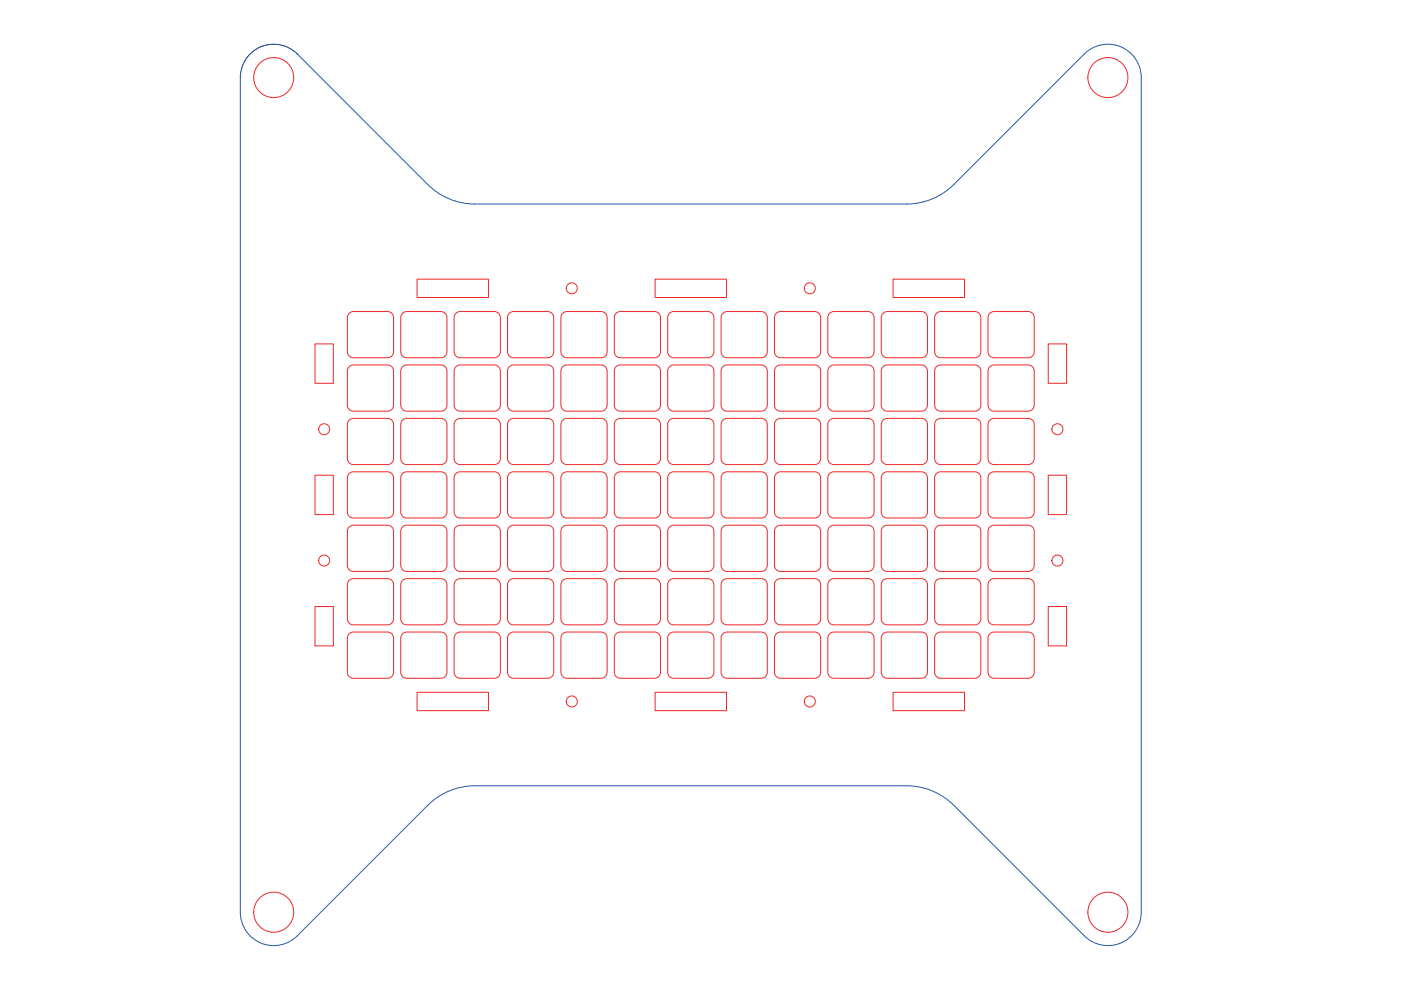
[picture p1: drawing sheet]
<svg xmlns="http://www.w3.org/2000/svg" width="420mm" height="297mm" viewBox="0 0 420 297" stroke-linecap="round" stroke-linejoin="round" font-family="sans-serif">
<path d="M89.2 16.2l39.1 39.1a20 20 0 0 0 14.1 5.9h129.5a20 20 0 0 0 14.2-5.9l39.1-39.1a10 10 0 0 1 10.9-2.2 10 10 0 0 1 6.2 9.3v250.1a10 10 0 0 1-6.2 9.3 10 10 0 0 1-10.9-2.2l-39.1-39.1a20 20 0 0 0-14.2-5.9h-129.5a20 20 0 0 0-14.1 5.9l-39.1 39.1a10 10 0 0 1-10.9 2.2 10 10 0 0 1-6.2-9.3v-250.1" fill="none" stroke="#2256a6" stroke-width=".3"/>
<g fill="none" stroke="#ee2928" stroke-width=".3">
<path d="M125.1 83.7h21.4v5.5h-21.4zM196.5 83.7h21.4v5.5h-21.4zM267.8 83.7h21.5v5.5h-21.5zM94.5 103.1h5.5v11.8h-5.5zM314.4 103.1h5.5v11.8h-5.5zM94.5 142.4h5.5v11.8h-5.5zM314.4 142.4h5.5v11.8h-5.5zM94.5 181.8h5.5v11.8h-5.5zM314.4 181.8h5.5v11.8h-5.5zM125.1 207.5h21.4v5.5h-21.4zM196.5 207.5h21.4v5.5h-21.4zM267.8 207.5h21.5v5.5h-21.5z"/>
<circle cx="82.1" cy="23.3" r="6"/>
<circle cx="332.3" cy="23.3" r="6"/>
<circle cx="171.5" cy="86.4" r="1.65"/>
<circle cx="242.9" cy="86.4" r="1.65"/>
<circle cx="97.2" cy="128.7" r="1.65"/>
<circle cx="317.1" cy="128.7" r="1.65"/>
<circle cx="97.2" cy="168" r="1.65"/>
<circle cx="317.1" cy="168" r="1.65"/>
<circle cx="171.5" cy="210.3" r="1.65"/>
<circle cx="242.9" cy="210.3" r="1.65"/>
<circle cx="82.1" cy="273.4" r="6"/>
<circle cx="332.3" cy="273.4" r="6"/>
</g>
<path d="M89.2 16.2a10 10 0 0 0-10.9-2.2 10 10 0 0 0-6.2 9.3" fill="none" stroke="#231f20" stroke-width=".3"/>
<g fill="none" stroke="#ee2928" stroke-width=".3">
<path d="M104.7 93.9l1.3-.5h10.2a1.8 1.8 0 0 1 1.8 1.8v10.2a1.8 1.8 0 0 1-1.8 1.8h-10.2a1.8 1.8 0 0 1-1.8-1.8v-10.2zM120.7 93.9l1.3-.5h10.2a1.8 1.8 0 0 1 1.8 1.8v10.2a1.8 1.8 0 0 1-1.8 1.8h-10.2a1.8 1.8 0 0 1-1.8-1.8v-10.2zM136.7 93.9l1.3-.5h10.3a1.8 1.8 0 0 1 1.8 1.8v10.2a1.8 1.8 0 0 1-1.8 1.8h-10.3a1.8 1.8 0 0 1-1.8-1.8v-10.2zM152.7 93.9l1.3-.5h10.3a1.8 1.8 0 0 1 1.8 1.8v10.2a1.8 1.8 0 0 1-1.8 1.8h-10.3a1.8 1.8 0 0 1-1.8-1.8v-10.2zM168.7 93.9l1.3-.5h10.3a1.8 1.8 0 0 1 1.8 1.8v10.2a1.8 1.8 0 0 1-1.8 1.8h-10.3a1.8 1.8 0 0 1-1.8-1.8v-10.2zM184.8 93.9l1.2-.5h10.3a1.8 1.8 0 0 1 1.8 1.8v10.2a1.8 1.8 0 0 1-1.8 1.8h-10.3a1.8 1.8 0 0 1-1.8-1.8v-10.2zM200.8 93.9l1.2-.5h10.3a1.8 1.8 0 0 1 1.8 1.8v10.2a1.8 1.8 0 0 1-1.8 1.8h-10.3a1.8 1.8 0 0 1-1.8-1.8v-10.2zM216.8 93.9l1.3-.5h10.2a1.8 1.8 0 0 1 1.8 1.8v10.2a1.8 1.8 0 0 1-1.8 1.8h-10.2a1.8 1.8 0 0 1-1.8-1.8v-10.2zM232.8 93.9l1.3-.5h10.2a1.8 1.8 0 0 1 1.8 1.8v10.2a1.8 1.8 0 0 1-1.8 1.8h-10.2a1.8 1.8 0 0 1-1.8-1.8v-10.2zM248.8 93.9l1.3-.5h10.2a1.8 1.8 0 0 1 1.8 1.8v10.2a1.8 1.8 0 0 1-1.8 1.8h-10.2a1.8 1.8 0 0 1-1.8-1.8v-10.2zM264.8 93.9l1.3-.5h10.2a1.8 1.8 0 0 1 1.8 1.8v10.2a1.8 1.8 0 0 1-1.8 1.8h-10.2a1.8 1.8 0 0 1-1.8-1.8v-10.2zM280.8 93.9l1.3-.5h10.3a1.8 1.8 0 0 1 1.8 1.8v10.2a1.8 1.8 0 0 1-1.8 1.8h-10.3a1.8 1.8 0 0 1-1.8-1.8v-10.2z"/>
<path d="M296.8 93.9l1.3-.5h10.3a1.8 1.8 0 0 1 1.8 1.8v10.2a1.8 1.8 0 0 1-1.8 1.8h-10.3a1.8 1.8 0 0 1-1.8-1.8v-10.2zM104.7 109.9l1.3-.5h10.2a1.8 1.8 0 0 1 1.8 1.8v10.2a1.8 1.8 0 0 1-1.8 1.8h-10.2a1.8 1.8 0 0 1-1.8-1.8v-10.2zM120.7 109.9l1.3-.5h10.2a1.8 1.8 0 0 1 1.8 1.8v10.2a1.8 1.8 0 0 1-1.8 1.8h-10.2a1.8 1.8 0 0 1-1.8-1.8v-10.2zM136.7 109.9l1.3-.5h10.3a1.8 1.8 0 0 1 1.8 1.8v10.2a1.8 1.8 0 0 1-1.8 1.8h-10.3a1.8 1.8 0 0 1-1.8-1.8v-10.2zM152.7 109.9l1.3-.5h10.3a1.8 1.8 0 0 1 1.8 1.8v10.2a1.8 1.8 0 0 1-1.8 1.8h-10.3a1.8 1.8 0 0 1-1.8-1.8v-10.2zM168.7 109.9l1.3-.5h10.3a1.8 1.8 0 0 1 1.8 1.8v10.2a1.8 1.8 0 0 1-1.8 1.8h-10.3a1.8 1.8 0 0 1-1.8-1.8v-10.2zM184.8 109.9l1.2-.5h10.3a1.8 1.8 0 0 1 1.8 1.8v10.2a1.8 1.8 0 0 1-1.8 1.8h-10.3a1.8 1.8 0 0 1-1.8-1.8v-10.2zM200.8 109.9l1.2-.5h10.3a1.8 1.8 0 0 1 1.8 1.8v10.2a1.8 1.8 0 0 1-1.8 1.8h-10.3a1.8 1.8 0 0 1-1.8-1.8v-10.2zM216.8 109.9l1.3-.5h10.2a1.8 1.8 0 0 1 1.8 1.8v10.2a1.8 1.8 0 0 1-1.8 1.8h-10.2a1.8 1.8 0 0 1-1.8-1.8v-10.2zM232.8 109.9l1.3-.5h10.2a1.8 1.8 0 0 1 1.8 1.8v10.2a1.8 1.8 0 0 1-1.8 1.8h-10.2a1.8 1.8 0 0 1-1.8-1.8v-10.2zM248.8 109.9l1.3-.5h10.2a1.8 1.8 0 0 1 1.8 1.8v10.2a1.8 1.8 0 0 1-1.8 1.8h-10.2a1.8 1.8 0 0 1-1.8-1.8v-10.2zM264.8 109.9l1.3-.5h10.2a1.8 1.8 0 0 1 1.8 1.8v10.2a1.8 1.8 0 0 1-1.8 1.8h-10.2a1.8 1.8 0 0 1-1.8-1.8v-10.2z"/>
<path d="M280.8 109.9l1.3-.5h10.3a1.8 1.8 0 0 1 1.8 1.8v10.2a1.8 1.8 0 0 1-1.8 1.8h-10.3a1.8 1.8 0 0 1-1.8-1.8v-10.2zM296.8 109.9l1.3-.5h10.3a1.8 1.8 0 0 1 1.8 1.8v10.2a1.8 1.8 0 0 1-1.8 1.8h-10.3a1.8 1.8 0 0 1-1.8-1.8v-10.2zM104.7 125.9l1.3-.5h10.2a1.8 1.8 0 0 1 1.8 1.8v10.3a1.8 1.8 0 0 1-1.8 1.8h-10.2a1.8 1.8 0 0 1-1.8-1.8v-10.3zM120.7 125.9l1.3-.5h10.2a1.8 1.8 0 0 1 1.8 1.8v10.3a1.8 1.8 0 0 1-1.8 1.8h-10.2a1.8 1.8 0 0 1-1.8-1.8v-10.3zM136.7 125.9l1.3-.5h10.3a1.8 1.8 0 0 1 1.8 1.8v10.3a1.8 1.8 0 0 1-1.8 1.8h-10.3a1.8 1.8 0 0 1-1.8-1.8v-10.3zM152.7 125.9l1.3-.5h10.3a1.8 1.8 0 0 1 1.8 1.8v10.3a1.8 1.8 0 0 1-1.8 1.8h-10.3a1.8 1.8 0 0 1-1.8-1.8v-10.3zM168.7 125.9l1.3-.5h10.3a1.8 1.8 0 0 1 1.8 1.8v10.3a1.8 1.8 0 0 1-1.8 1.8h-10.3a1.8 1.8 0 0 1-1.8-1.8v-10.3zM184.8 125.9l1.2-.5h10.3a1.8 1.8 0 0 1 1.8 1.8v10.3a1.8 1.8 0 0 1-1.8 1.8h-10.3a1.8 1.8 0 0 1-1.8-1.8v-10.3zM200.8 125.9l1.2-.5h10.3a1.8 1.8 0 0 1 1.8 1.8v10.3a1.8 1.8 0 0 1-1.8 1.8h-10.3a1.8 1.8 0 0 1-1.8-1.8v-10.3zM216.8 125.9l1.3-.5h10.2a1.8 1.8 0 0 1 1.8 1.8v10.3a1.8 1.8 0 0 1-1.8 1.8h-10.2a1.8 1.8 0 0 1-1.8-1.8v-10.3zM232.8 125.9l1.3-.5h10.2a1.8 1.8 0 0 1 1.8 1.8v10.3a1.8 1.8 0 0 1-1.8 1.8h-10.2a1.8 1.8 0 0 1-1.8-1.8v-10.3zM248.8 125.9l1.3-.5h10.2a1.8 1.8 0 0 1 1.8 1.8v10.3a1.8 1.8 0 0 1-1.8 1.8h-10.2a1.8 1.8 0 0 1-1.8-1.8v-10.3z"/>
<path d="M264.8 125.9l1.3-.5h10.2a1.8 1.8 0 0 1 1.8 1.8v10.3a1.8 1.8 0 0 1-1.8 1.8h-10.2a1.8 1.8 0 0 1-1.8-1.8v-10.3zM280.8 125.9l1.3-.5h10.3a1.8 1.8 0 0 1 1.8 1.8v10.3a1.8 1.8 0 0 1-1.8 1.8h-10.3a1.8 1.8 0 0 1-1.8-1.8v-10.3zM296.8 125.9l1.3-.5h10.3a1.8 1.8 0 0 1 1.8 1.8v10.3a1.8 1.8 0 0 1-1.8 1.8h-10.3a1.8 1.8 0 0 1-1.8-1.8v-10.3zM104.7 141.9l1.3-.5h10.2a1.8 1.8 0 0 1 1.8 1.8v10.3a1.8 1.8 0 0 1-1.8 1.8h-10.2a1.8 1.8 0 0 1-1.8-1.8v-10.3zM104.7 158l1.3-.6h10.2a1.8 1.8 0 0 1 1.8 1.8v10.3a1.8 1.8 0 0 1-1.8 1.8h-10.2a1.8 1.8 0 0 1-1.8-1.8v-10.3zM120.7 158l1.3-.6h10.2a1.8 1.8 0 0 1 1.8 1.8v10.3a1.8 1.8 0 0 1-1.8 1.8h-10.2a1.8 1.8 0 0 1-1.8-1.8v-10.3zM120.7 141.9l1.3-.5h10.2a1.8 1.8 0 0 1 1.8 1.8v10.3a1.8 1.8 0 0 1-1.8 1.8h-10.2a1.8 1.8 0 0 1-1.8-1.8v-10.3zM136.7 158l1.3-.6h10.3a1.8 1.8 0 0 1 1.8 1.8v10.3a1.8 1.8 0 0 1-1.8 1.8h-10.3a1.8 1.8 0 0 1-1.8-1.8v-10.3zM136.7 141.9l1.3-.5h10.3a1.8 1.8 0 0 1 1.8 1.8v10.3a1.8 1.8 0 0 1-1.8 1.8h-10.3a1.8 1.8 0 0 1-1.8-1.8v-10.3zM152.7 141.9l1.3-.5h10.3a1.8 1.8 0 0 1 1.8 1.8v10.3a1.8 1.8 0 0 1-1.8 1.8h-10.3a1.8 1.8 0 0 1-1.8-1.8v-10.3zM152.7 158l1.3-.6h10.3a1.8 1.8 0 0 1 1.8 1.8v10.3a1.8 1.8 0 0 1-1.8 1.8h-10.3a1.8 1.8 0 0 1-1.8-1.8v-10.3zM168.7 141.9l1.3-.5h10.3a1.8 1.8 0 0 1 1.8 1.8v10.3a1.8 1.8 0 0 1-1.8 1.8h-10.3a1.8 1.8 0 0 1-1.8-1.8v-10.3z"/>
<path d="M168.7 158l1.3-.6h10.3a1.8 1.8 0 0 1 1.8 1.8v10.3a1.8 1.8 0 0 1-1.8 1.8h-10.3a1.8 1.8 0 0 1-1.8-1.8v-10.3zM184.8 158l1.2-.6h10.3a1.8 1.8 0 0 1 1.8 1.8v10.3a1.8 1.8 0 0 1-1.8 1.8h-10.3a1.8 1.8 0 0 1-1.8-1.8v-10.3zM184.8 141.9l1.2-.5h10.3a1.8 1.8 0 0 1 1.8 1.8v10.3a1.8 1.8 0 0 1-1.8 1.8h-10.3a1.8 1.8 0 0 1-1.8-1.8v-10.3zM200.8 158l1.2-.6h10.3a1.8 1.8 0 0 1 1.8 1.8v10.3a1.8 1.8 0 0 1-1.8 1.8h-10.3a1.8 1.8 0 0 1-1.8-1.8v-10.3zM200.8 141.9l1.2-.5h10.3a1.8 1.8 0 0 1 1.8 1.8v10.3a1.8 1.8 0 0 1-1.8 1.8h-10.3a1.8 1.8 0 0 1-1.8-1.8v-10.3zM216.8 141.9l1.3-.5h10.2a1.8 1.8 0 0 1 1.8 1.8v10.3a1.8 1.8 0 0 1-1.8 1.8h-10.2a1.8 1.8 0 0 1-1.8-1.8v-10.3zM216.8 158l1.3-.6h10.2a1.8 1.8 0 0 1 1.8 1.8v10.3a1.8 1.8 0 0 1-1.8 1.8h-10.2a1.8 1.8 0 0 1-1.8-1.8v-10.3zM232.8 141.9l1.3-.5h10.2a1.8 1.8 0 0 1 1.8 1.8v10.3a1.8 1.8 0 0 1-1.8 1.8h-10.2a1.8 1.8 0 0 1-1.8-1.8v-10.3zM232.8 158l1.3-.6h10.2a1.8 1.8 0 0 1 1.8 1.8v10.3a1.8 1.8 0 0 1-1.8 1.8h-10.2a1.8 1.8 0 0 1-1.8-1.8v-10.3zM248.8 158l1.3-.6h10.2a1.8 1.8 0 0 1 1.8 1.8v10.3a1.8 1.8 0 0 1-1.8 1.8h-10.2a1.8 1.8 0 0 1-1.8-1.8v-10.3zM248.8 141.9l1.3-.5h10.2a1.8 1.8 0 0 1 1.8 1.8v10.3a1.8 1.8 0 0 1-1.8 1.8h-10.2a1.8 1.8 0 0 1-1.8-1.8v-10.3zM264.8 141.9l1.3-.5h10.2a1.8 1.8 0 0 1 1.8 1.8v10.3a1.8 1.8 0 0 1-1.8 1.8h-10.2a1.8 1.8 0 0 1-1.8-1.8v-10.3z"/>
<path d="M264.8 158l1.3-.6h10.2a1.8 1.8 0 0 1 1.8 1.8v10.3a1.8 1.8 0 0 1-1.8 1.8h-10.2a1.8 1.8 0 0 1-1.8-1.8v-10.3zM280.8 141.9l1.3-.5h10.3a1.8 1.8 0 0 1 1.8 1.8v10.3a1.8 1.8 0 0 1-1.8 1.8h-10.3a1.8 1.8 0 0 1-1.8-1.8v-10.3zM280.8 158l1.3-.6h10.3a1.8 1.8 0 0 1 1.8 1.8v10.3a1.8 1.8 0 0 1-1.8 1.8h-10.3a1.8 1.8 0 0 1-1.8-1.8v-10.3zM296.8 141.9l1.3-.5h10.3a1.8 1.8 0 0 1 1.8 1.8v10.3a1.8 1.8 0 0 1-1.8 1.8h-10.3a1.8 1.8 0 0 1-1.8-1.8v-10.3zM296.8 158l1.3-.6h10.3a1.8 1.8 0 0 1 1.8 1.8v10.3a1.8 1.8 0 0 1-1.8 1.8h-10.3a1.8 1.8 0 0 1-1.8-1.8v-10.3zM104.7 174l1.3-.6h10.2a1.8 1.8 0 0 1 1.8 1.8v10.3a1.8 1.8 0 0 1-1.8 1.8h-10.2a1.8 1.8 0 0 1-1.8-1.8v-10.3zM120.7 174l1.3-.6h10.2a1.8 1.8 0 0 1 1.8 1.8v10.3a1.8 1.8 0 0 1-1.8 1.8h-10.2a1.8 1.8 0 0 1-1.8-1.8v-10.3zM136.7 174l1.3-.6h10.3a1.8 1.8 0 0 1 1.8 1.8v10.3a1.8 1.8 0 0 1-1.8 1.8h-10.3a1.8 1.8 0 0 1-1.8-1.8v-10.3zM152.7 174l1.3-.6h10.3a1.8 1.8 0 0 1 1.8 1.8v10.3a1.8 1.8 0 0 1-1.8 1.8h-10.3a1.8 1.8 0 0 1-1.8-1.8v-10.3zM168.7 174l1.3-.6h10.3a1.8 1.8 0 0 1 1.8 1.8v10.3a1.8 1.8 0 0 1-1.8 1.8h-10.3a1.8 1.8 0 0 1-1.8-1.8v-10.3zM184.8 174l1.2-.6h10.3a1.8 1.8 0 0 1 1.8 1.8v10.3a1.8 1.8 0 0 1-1.8 1.8h-10.3a1.8 1.8 0 0 1-1.8-1.8v-10.3zM200.8 174l1.2-.6h10.3a1.8 1.8 0 0 1 1.8 1.8v10.3a1.8 1.8 0 0 1-1.8 1.8h-10.3a1.8 1.8 0 0 1-1.8-1.8v-10.3z"/>
<path d="M216.8 174l1.3-.6h10.2a1.8 1.8 0 0 1 1.8 1.8v10.3a1.8 1.8 0 0 1-1.8 1.8h-10.2a1.8 1.8 0 0 1-1.8-1.8v-10.3zM232.8 174l1.3-.6h10.2a1.8 1.8 0 0 1 1.8 1.8v10.3a1.8 1.8 0 0 1-1.8 1.8h-10.2a1.8 1.8 0 0 1-1.8-1.8v-10.3zM248.8 174l1.3-.6h10.2a1.8 1.8 0 0 1 1.8 1.8v10.3a1.8 1.8 0 0 1-1.8 1.8h-10.2a1.8 1.8 0 0 1-1.8-1.8v-10.3zM264.8 174l1.3-.6h10.2a1.8 1.8 0 0 1 1.8 1.8v10.3a1.8 1.8 0 0 1-1.8 1.8h-10.2a1.8 1.8 0 0 1-1.8-1.8v-10.3zM280.8 174l1.3-.6h10.3a1.8 1.8 0 0 1 1.8 1.8v10.3a1.8 1.8 0 0 1-1.8 1.8h-10.3a1.8 1.8 0 0 1-1.8-1.8v-10.3zM296.8 174l1.3-.6h10.3a1.8 1.8 0 0 1 1.8 1.8v10.3a1.8 1.8 0 0 1-1.8 1.8h-10.3a1.8 1.8 0 0 1-1.8-1.8v-10.3zM104.7 190l1.3-.6h10.2a1.8 1.8 0 0 1 1.8 1.8v10.3a1.8 1.8 0 0 1-1.8 1.8h-10.2a1.8 1.8 0 0 1-1.8-1.8v-10.3zM120.7 190l1.3-.6h10.2a1.8 1.8 0 0 1 1.8 1.8v10.3a1.8 1.8 0 0 1-1.8 1.8h-10.2a1.8 1.8 0 0 1-1.8-1.8v-10.3zM136.7 190l1.3-.6h10.3a1.8 1.8 0 0 1 1.8 1.8v10.3a1.8 1.8 0 0 1-1.8 1.8h-10.3a1.8 1.8 0 0 1-1.8-1.8v-10.3zM152.7 190l1.3-.6h10.3a1.8 1.8 0 0 1 1.8 1.8v10.3a1.8 1.8 0 0 1-1.8 1.8h-10.3a1.8 1.8 0 0 1-1.8-1.8v-10.3zM168.7 190l1.3-.6h10.3a1.8 1.8 0 0 1 1.8 1.8v10.3a1.8 1.8 0 0 1-1.8 1.8h-10.3a1.8 1.8 0 0 1-1.8-1.8v-10.3zM184.8 190l1.2-.6h10.3a1.8 1.8 0 0 1 1.8 1.8v10.3a1.8 1.8 0 0 1-1.8 1.8h-10.3a1.8 1.8 0 0 1-1.8-1.8v-10.3z"/>
<path d="M200.8 190l1.2-.6h10.3a1.8 1.8 0 0 1 1.8 1.8v10.3a1.8 1.8 0 0 1-1.8 1.8h-10.3a1.8 1.8 0 0 1-1.8-1.8v-10.3zM216.8 190l1.3-.6h10.2a1.8 1.8 0 0 1 1.8 1.8v10.3a1.8 1.8 0 0 1-1.8 1.8h-10.2a1.8 1.8 0 0 1-1.8-1.8v-10.3zM232.8 190l1.3-.6h10.2a1.8 1.8 0 0 1 1.8 1.8v10.3a1.8 1.8 0 0 1-1.8 1.8h-10.2a1.8 1.8 0 0 1-1.8-1.8v-10.3zM248.8 190l1.3-.6h10.2a1.8 1.8 0 0 1 1.8 1.8v10.3a1.8 1.8 0 0 1-1.8 1.8h-10.2a1.8 1.8 0 0 1-1.8-1.8v-10.3zM264.8 190l1.3-.6h10.2a1.8 1.8 0 0 1 1.8 1.8v10.3a1.8 1.8 0 0 1-1.8 1.8h-10.2a1.8 1.8 0 0 1-1.8-1.8v-10.3zM280.8 190l1.3-.6h10.3a1.8 1.8 0 0 1 1.8 1.8v10.3a1.8 1.8 0 0 1-1.8 1.8h-10.3a1.8 1.8 0 0 1-1.8-1.8v-10.3zM296.8 190l1.3-.6h10.3a1.8 1.8 0 0 1 1.8 1.8v10.3a1.8 1.8 0 0 1-1.8 1.8h-10.3a1.8 1.8 0 0 1-1.8-1.8v-10.3z"/>
</g>
</svg>
